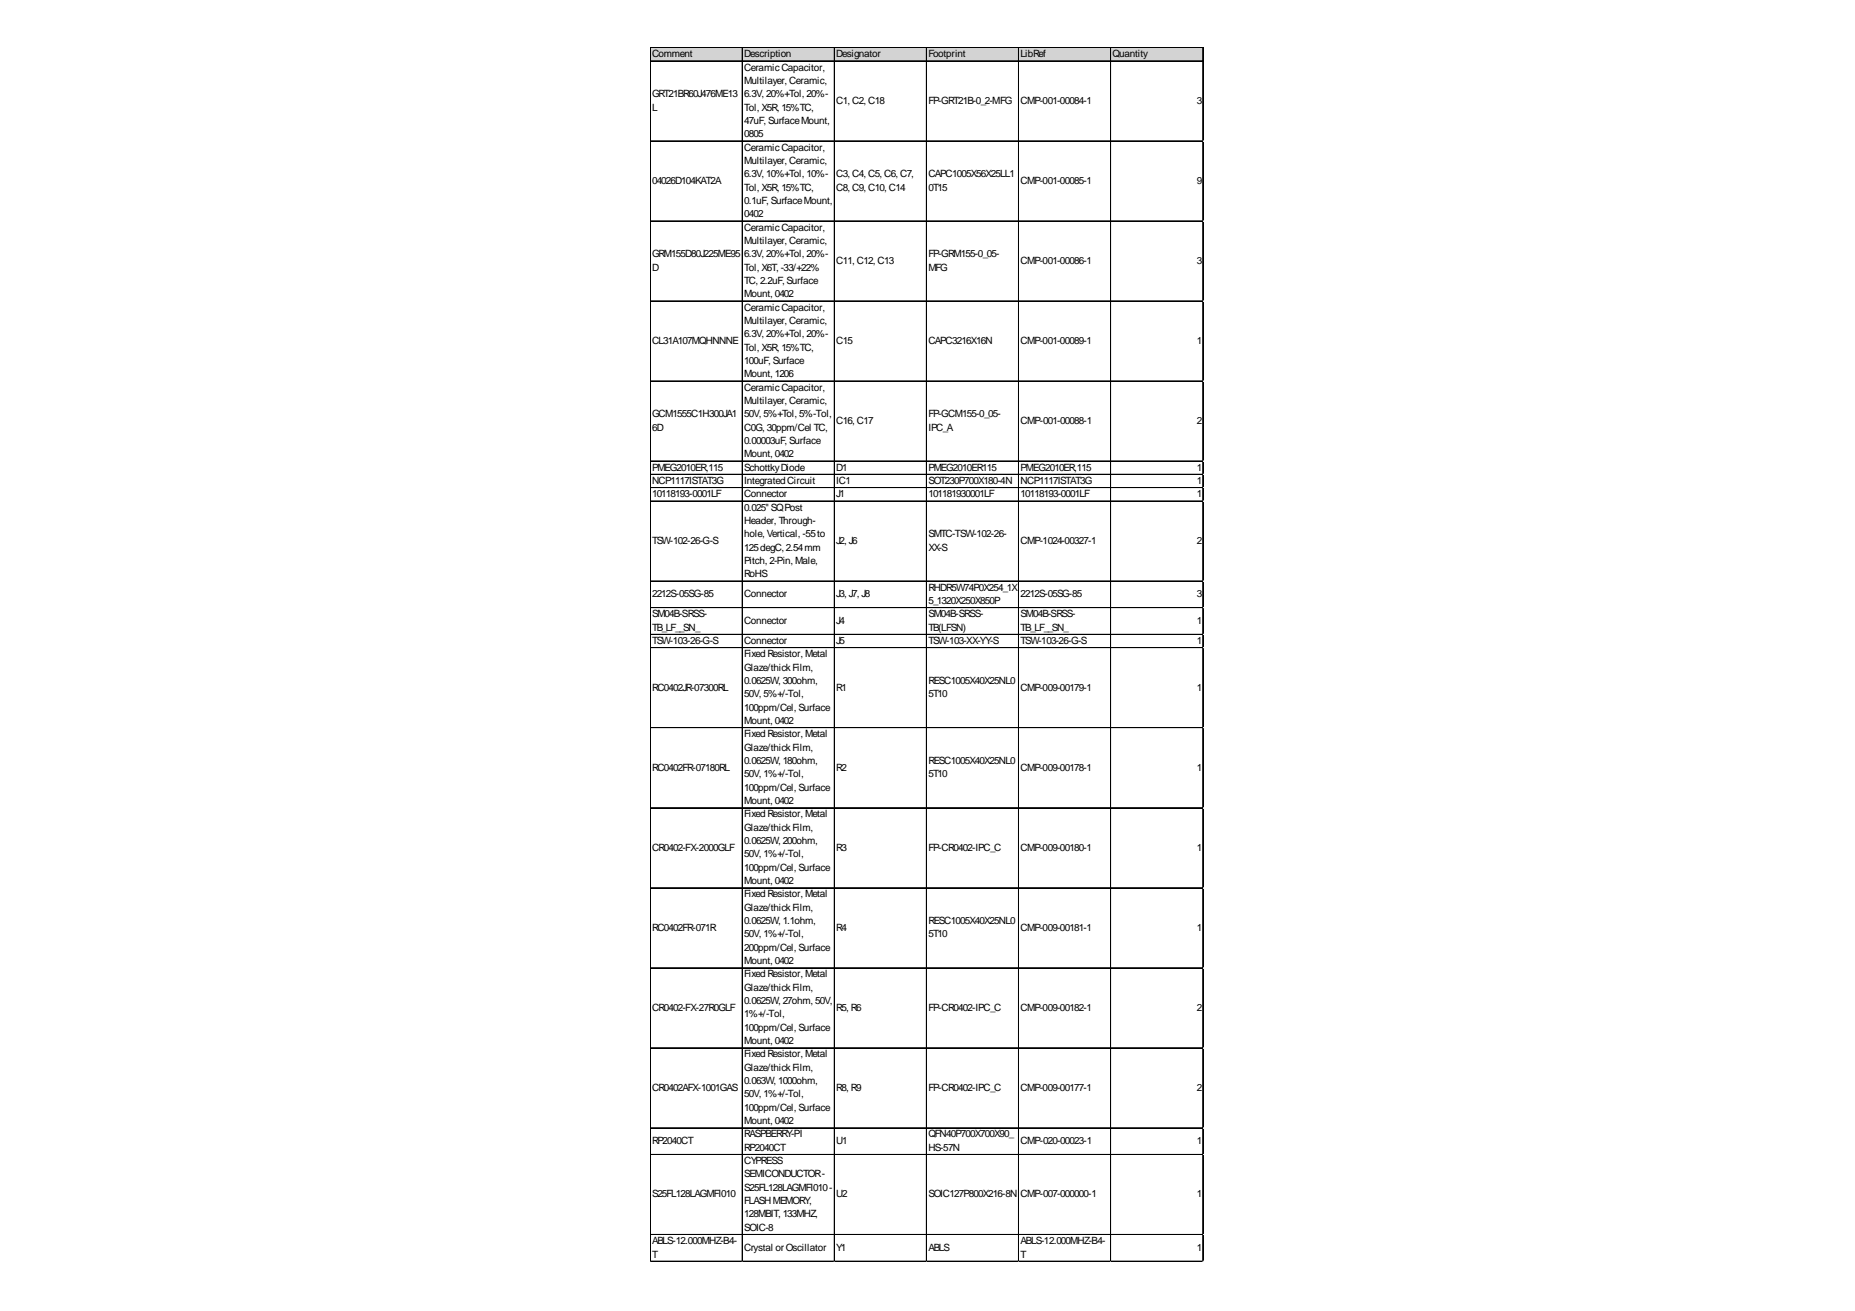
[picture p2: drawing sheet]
<svg xmlns="http://www.w3.org/2000/svg" width="297mm" height="210mm" viewBox="0 0 297 210" stroke-linecap="round" stroke-linejoin="round" font-family="sans-serif">
<defs><g id="words">
<g font-size="1.6">
<text x="104.4" y="9.2">Comment</text>
<text x="119.2" y="9.2">Description</text>
<text x="119.2" y="11.3">CeramicCapacitor,</text>
<text x="133.9" y="9.2">Designator</text>
<text x="148.7" y="9.2">Footprint</text>
<text x="163.4" y="9.2">LibRef</text>
<text x="178.2" y="9.2">Quantity</text>
<text x="104.4" y="15.6">GRT21BR60J476ME13</text>
<text x="104.4" y="17.7">L</text>
<text x="119.2" y="13.4">Multilayer, Ceramic,</text>
<text x="119.2" y="15.6">6.3V, 20%+Tol, 20%-</text>
<text x="119.2" y="17.7">Tol, X5R, 15%TC,</text>
<text x="133.9" y="16.6">C1, C2, C18</text>
<text x="148.7" y="16.6">FP-GRT21B-0_2-MFG</text>
<text x="163.4" y="16.6">CMP-001-00084-1</text>
<text x="191.6" y="16.6">3</text>
<text x="119.2" y="19.8">47uF, SurfaceMount,</text>
<text x="119.2" y="22">0805</text>
<text x="104.4" y="29.4">04026D104KAT2A</text>
<text x="119.2" y="24.1">CeramicCapacitor,</text>
<text x="119.2" y="26.2">Multilayer, Ceramic,</text>
<text x="119.2" y="28.4">6.3V, 10%+Tol, 10%-</text>
<text x="133.9" y="28.4">C3, C4, C5, C6, C7,</text>
<text x="148.7" y="28.4">CAPC1005X56X25LL1</text>
<text x="163.4" y="29.4">CMP-001-00085-1</text>
<text x="191.6" y="29.4">9</text>
<text x="119.2" y="30.5">Tol, X5R, 15%TC,</text>
<text x="119.2" y="32.6">0.1uF, SurfaceMount,</text>
<text x="119.2" y="34.8">0402</text>
<text x="133.9" y="30.5">C8, C9, C10, C14</text>
<text x="148.7" y="30.5">0T15</text>
<text x="104.4" y="41.2">GRM155D80J225ME95</text>
<text x="119.2" y="36.9">CeramicCapacitor,</text>
<text x="119.2" y="39.1">Multilayer, Ceramic,</text>
<text x="119.2" y="41.2">6.3V, 20%+Tol, 20%-</text>
<text x="148.7" y="41.2">FP-GRM155-0_05-</text>
<text x="104.4" y="43.3">D</text>
<text x="119.2" y="43.3">Tol, X6T, -33/+22%</text>
<text x="119.2" y="45.5">TC, 2.2uF, Surface</text>
<text x="119.2" y="47.6">Mount, 0402</text>
<text x="133.9" y="42.3">C11, C12, C13</text>
<text x="148.7" y="43.3">MFG</text>
<text x="163.4" y="42.3">CMP-001-00086-1</text>
<text x="191.6" y="42.3">3</text>
<text x="119.2" y="49.7">CeramicCapacitor,</text>
<text x="119.2" y="51.9">Multilayer, Ceramic,</text>
<text x="119.2" y="54">6.3V, 20%+Tol, 20%-</text>
<text x="104.4" y="55.1">CL31A107MQHNNNE</text>
<text x="119.2" y="56.1">Tol, X5R, 15%TC,</text>
<text x="119.2" y="58.3">100uF, Surface</text>
<text x="133.9" y="55.1">C15</text>
<text x="148.7" y="55.1">CAPC3216X16N</text>
<text x="163.4" y="55.1">CMP-001-00089-1</text>
<text x="191.6" y="55.1">1</text>
<text x="119.2" y="60.4">Mount, 1206</text>
<text x="119.2" y="62.5">CeramicCapacitor,</text>
<text x="119.2" y="64.7">Multilayer, Ceramic,</text>
<text x="104.4" y="66.8">GCM1555C1H300JA1</text>
<text x="104.4" y="68.9">6D</text>
<text x="119.2" y="66.8">50V, 5%+Tol, 5%-Tol,</text>
<text x="119.2" y="68.9">C0G, 30ppm/Cel TC,</text>
<text x="119.2" y="71.1">0.00003uF, Surface</text>
<text x="133.9" y="67.9">C16, C17</text>
<text x="148.7" y="66.8">FP-GCM155-0_05-</text>
<text x="148.7" y="68.9">IPC_A</text>
<text x="163.4" y="67.9">CMP-001-00088-1</text>
<text x="191.6" y="67.9">2</text>
<text x="104.4" y="75.4">PMEG2010ER,115</text>
<text x="104.4" y="77.5">NCP1117ISTAT3G</text>
<text x="119.2" y="73.2">Mount, 0402</text>
<text x="119.2" y="75.4">SchottkyDiode</text>
<text x="119.2" y="77.5">Integrated Circuit</text>
<text x="133.9" y="75.4">D1</text>
<text x="133.9" y="77.5">IC1</text>
<text x="148.7" y="75.4">PMEG2010ER115</text>
<text x="148.7" y="77.5">SOT230P700X180-4N</text>
<text x="163.4" y="75.4">PMEG2010ER,115</text>
<text x="163.4" y="77.5">NCP1117ISTAT3G</text>
<text x="191.6" y="75.4">1</text>
<text x="191.6" y="77.5">1</text>
<text x="104.4" y="79.6">10118193-0001LF</text>
<text x="119.2" y="79.6">Connector</text>
<text x="119.2" y="81.8">0.025&quot; SQPost</text>
<text x="119.2" y="83.9">Header, Through-</text>
<text x="133.9" y="79.6">J1</text>
<text x="148.7" y="79.6">101181930001LF</text>
<text x="163.4" y="79.6">10118193-0001LF</text>
<text x="191.6" y="79.6">1</text>
<text x="104.4" y="87.1">TSW-102-26-G-S</text>
<text x="119.2" y="86">hole, Vertical, -55to</text>
<text x="119.2" y="88.2">125degC, 2.54mm</text>
<text x="133.9" y="87.1">J2, J6</text>
<text x="148.7" y="86">SMTC-TSW-102-26-</text>
<text x="148.7" y="88.2">XX-S</text>
<text x="163.4" y="87.1">CMP-1024-00327-1</text>
<text x="191.6" y="87.1">2</text>
<text x="104.4" y="95.6">2212S-05SG-85</text>
<text x="119.2" y="90.3">Pitch, 2-Pin, Male,</text>
<text x="119.2" y="92.4">RoHS</text>
<text x="119.2" y="95.6">Connector</text>
<text x="133.9" y="95.6">J3, J7, J8</text>
<text x="148.7" y="94.6">RHDR5W74P0X254_1X</text>
<text x="163.4" y="95.6">2212S-05SG-85</text>
<text x="191.6" y="95.6">3</text>
<text x="104.4" y="98.8">SM04B-SRSS-</text>
<text x="104.4" y="101">TB_LF__SN_</text>
<text x="119.2" y="99.9">Connector</text>
<text x="133.9" y="99.9">J4</text>
<text x="148.7" y="96.7">5_1320X250X850P</text>
<text x="148.7" y="98.8">SM04B-SRSS-</text>
<text x="148.7" y="101">TB(LFSN)</text>
<text x="163.4" y="98.8">SM04B-SRSS-</text>
<text x="163.4" y="101">TB_LF__SN_</text>
<text x="191.6" y="99.9">1</text>
<text x="104.4" y="103.1">TSW-103-26-G-S</text>
<text x="119.2" y="103.1">Connector</text>
<text x="119.2" y="105.2">Fixed Resistor, Metal</text>
<text x="119.2" y="107.4">Glaze/thickFilm,</text>
<text x="133.9" y="103.1">J5</text>
<text x="148.7" y="103.1">TSW-103-XX-YY-S</text>
<text x="163.4" y="103.1">TSW-103-26-G-S</text>
<text x="191.6" y="103.1">1</text>
<text x="104.4" y="110.6">RC0402JR-07300RL</text>
<text x="119.2" y="109.5">0.0625W, 300ohm,</text>
<text x="119.2" y="111.7">50V, 5%+/-Tol,</text>
<text x="119.2" y="113.8">100ppm/Cel, Surface</text>
<text x="133.9" y="110.6">R1</text>
<text x="148.7" y="109.5">RESC1005X40X25NL0</text>
<text x="148.7" y="111.7">5T10</text>
<text x="163.4" y="110.6">CMP-009-00179-1</text>
<text x="191.6" y="110.6">1</text>
<text x="119.2" y="115.9">Mount, 0402</text>
<text x="119.2" y="118.1">Fixed Resistor, Metal</text>
<text x="104.4" y="123.4">RC0402FR-07180RL</text>
<text x="119.2" y="120.2">Glaze/thickFilm,</text>
<text x="119.2" y="122.3">0.0625W, 180ohm,</text>
<text x="119.2" y="124.5">50V, 1%+/-Tol,</text>
<text x="133.9" y="123.4">R2</text>
<text x="148.7" y="122.3">RESC1005X40X25NL0</text>
<text x="148.7" y="124.5">5T10</text>
<text x="163.4" y="123.4">CMP-009-00178-1</text>
<text x="191.6" y="123.4">1</text>
<text x="119.2" y="126.6">100ppm/Cel, Surface</text>
<text x="119.2" y="128.7">Mount, 0402</text>
<text x="119.2" y="130.9">Fixed Resistor, Metal</text>
<text x="104.4" y="136.2">CR0402-FX-2000GLF</text>
<text x="119.2" y="133">Glaze/thickFilm,</text>
<text x="119.2" y="135.1">0.0625W, 200ohm,</text>
<text x="119.2" y="137.3">50V, 1%+/-Tol,</text>
<text x="133.9" y="136.2">R3</text>
<text x="148.7" y="136.2">FP-CR0402-IPC_C</text>
<text x="163.4" y="136.2">CMP-009-00180-1</text>
<text x="191.6" y="136.2">1</text>
<text x="119.2" y="139.4">100ppm/Cel, Surface</text>
<text x="119.2" y="141.5">Mount, 0402</text>
<text x="119.2" y="143.7">Fixed Resistor, Metal</text>
<text x="104.4" y="149">RC0402FR-071R</text>
<text x="119.2" y="145.8">Glaze/thickFilm,</text>
<text x="119.2" y="148">0.0625W, 1.1ohm,</text>
<text x="133.9" y="149">R4</text>
<text x="148.7" y="148">RESC1005X40X25NL0</text>
<text x="163.4" y="149">CMP-009-00181-1</text>
<text x="191.6" y="149">1</text>
<text x="119.2" y="150.1">50V, 1%+/-Tol,</text>
<text x="119.2" y="152.2">200ppm/Cel, Surface</text>
<text x="119.2" y="154.4">Mount, 0402</text>
<text x="148.7" y="150.1">5T10</text>
<text x="104.4" y="161.8">CR0402-FX-27R0GLF</text>
<text x="119.2" y="156.5">Fixed Resistor, Metal</text>
<text x="119.2" y="158.6">Glaze/thickFilm,</text>
<text x="119.2" y="160.8">0.0625W, 27ohm, 50V,</text>
<text x="133.9" y="161.8">R5, R6</text>
<text x="148.7" y="161.8">FP-CR0402-IPC_C</text>
<text x="163.4" y="161.8">CMP-009-00182-1</text>
<text x="191.6" y="161.8">2</text>
<text x="119.2" y="162.9">1%+/-Tol,</text>
<text x="119.2" y="165">100ppm/Cel, Surface</text>
<text x="119.2" y="167.2">Mount, 0402</text>
<text x="119.2" y="169.3">Fixed Resistor, Metal</text>
<text x="119.2" y="171.4">Glaze/thickFilm,</text>
<text x="119.2" y="173.6">0.063W, 1000ohm,</text>
<text x="104.4" y="174.6">CR0402AFX-1001GAS</text>
<text x="119.2" y="175.7">50V, 1%+/-Tol,</text>
<text x="119.2" y="177.8">100ppm/Cel, Surface</text>
<text x="119.2" y="180">Mount, 0402</text>
<text x="133.9" y="174.6">R8, R9</text>
<text x="148.7" y="174.6">FP-CR0402-IPC_C</text>
<text x="163.4" y="174.6">CMP-009-00177-1</text>
<text x="191.6" y="174.6">2</text>
<text x="104.4" y="183.2">RP2040CT</text>
<text x="119.2" y="182.1">RASPBERRY-PI</text>
<text x="119.2" y="184.3">RP2040CT</text>
<text x="133.9" y="183.2">U1</text>
<text x="148.7" y="182.1">QFN40P700X700X90_</text>
<text x="148.7" y="184.3">HS-57N</text>
<text x="163.4" y="183.2">CMP-020-00023-1</text>
<text x="191.6" y="183.2">1</text>
<text x="104.4" y="191.7">S25FL128LAGMFI010</text>
<text x="119.2" y="186.4">CYPRESS</text>
<text x="119.2" y="188.5">SEMICONDUCTOR-</text>
<text x="119.2" y="190.7">S25FL128LAGMFI010-</text>
<text x="133.9" y="191.7">U2</text>
<text x="148.7" y="191.7">SOIC127P800X216-8N</text>
<text x="163.4" y="191.7">CMP-007-000000-1</text>
<text x="191.6" y="191.7">1</text>
<text x="119.2" y="192.8">FLASHMEMORY,</text>
<text x="119.2" y="194.9">128MBIT, 133MHZ,</text>
<text x="119.2" y="197.1">SOIC-8</text>
<text x="104.4" y="199.2">ABLS-12.000MHZ-B4-</text>
<text x="104.4" y="201.3">T</text>
<text x="119.2" y="200.3">Crystal or Oscillator</text>
<text x="133.9" y="200.3">Y1</text>
<text x="148.7" y="200.3">ABLS</text>
<text x="163.4" y="199.2">ABLS-12.000MHZ-B4-</text>
<text x="163.4" y="201.3">T</text>
<text x="191.6" y="200.3">1</text>
</g>
</g></defs>
<path d="M104.1 7.7h88.6v2.1h-88.6z" fill="#d3d3d3"/>
<g fill="none" stroke="#000" stroke-width=".16">
<path d="M104.1 7.6v194.4M104.2 7.6h88.5M104.2 7.7h88.5M104.2 9.7h88.5M104.2 9.8h88.5M118.8 7.7v194.3M118.9 7.7v194.3M133.6 7.7v194.3M148.3 7.7v194.3M148.4 7.7v194.3M163.1 7.7v194.3M177.8 7.7v194.3"/>
<path d="M177.9 7.7v194.3M192.6 7.7v194.3M104.2 22.5h88.5M104.2 22.6h88.5M104.2 35.4h88.5M104.2 48.2h88.5M104.2 61h88.5M104.2 73.8h88.5M104.2 75.9h88.5M104.2 76h88.5M104.2 78.1h88.5M104.2 80.2h88.5"/>
<path d="M104.2 80.3h88.5M104.2 93h88.5M104.2 93.1h88.5M104.2 97.3h88.5M104.2 101.6h88.5M104.2 103.7h88.5M104.2 116.5h88.5M104.2 116.6h88.5M104.2 129.3h88.5M104.2 129.4h88.5M104.2 142.1h88.5M104.2 142.2h88.5"/>
<path d="M104.2 154.9h88.5M104.2 155h88.5M104.2 167.8h88.5M104.2 180.6h88.5M104.2 184.8h88.5M104.2 184.9h88.5M104.2 197.6h88.5M104.2 197.7h88.5M104.2 201.9h88.5M104.2 202h88.5"/>
</g>
<path d="M104.1 202v.1" fill="none" stroke="#e0e0e0" stroke-width=".16"/>
<path d="M104.1 202l.1 .1z" fill="#e0e0e0"/>
<path d="M118.8 202v.1" fill="none" stroke="#e0e0e0" stroke-width=".16"/>
<path d="M118.8 202l.1 .1z" fill="#e0e0e0"/>
<path d="M133.6 202v.1" fill="none" stroke="#e0e0e0" stroke-width=".16"/>
<path d="M133.6 202l.1 .1z" fill="#e0e0e0"/>
<path d="M148.3 202v.1" fill="none" stroke="#e0e0e0" stroke-width=".16"/>
<path d="M148.3 202l.1 .1z" fill="#e0e0e0"/>
<path d="M163.1 202v.1" fill="none" stroke="#e0e0e0" stroke-width=".16"/>
<path d="M163.1 202l.1 .1z" fill="#e0e0e0"/>
<path d="M177.8 202v.1" fill="none" stroke="#e0e0e0" stroke-width=".16"/>
<path d="M177.8 202l.1 .1z" fill="#e0e0e0"/>
<path d="M192.6 202v.1" fill="none" stroke="#e0e0e0" stroke-width=".16"/>
<path d="M192.6 202l.1 .1z" fill="#e0e0e0"/>
<path d="M192.7 22.5h.1" fill="none" stroke="#e0e0e0" stroke-width=".16"/>
<path d="M192.7 22.5v.2z" fill="#e0e0e0"/>
<path d="M192.7 35.4h.1" fill="none" stroke="#e0e0e0" stroke-width=".16"/>
<path d="M192.7 35.4v.1z" fill="#e0e0e0"/>
<path d="M192.7 48.2h.1" fill="none" stroke="#e0e0e0" stroke-width=".16"/>
<path d="M192.7 48.2v.1z" fill="#e0e0e0"/>
<path d="M192.7 61h.1" fill="none" stroke="#e0e0e0" stroke-width=".16"/>
<path d="M192.7 61v.1z" fill="#e0e0e0"/>
<path d="M192.7 73.8h.1" fill="none" stroke="#e0e0e0" stroke-width=".16"/>
<path d="M192.7 73.8v.1z" fill="#e0e0e0"/>
<path d="M192.7 75.9h.1" fill="none" stroke="#e0e0e0" stroke-width=".16"/>
<path d="M192.7 75.9v.1z" fill="#e0e0e0"/>
<path d="M192.7 78.1h.1" fill="none" stroke="#e0e0e0" stroke-width=".16"/>
<path d="M192.7 78.1v.1z" fill="#e0e0e0"/>
<path d="M192.7 80.2h.1" fill="none" stroke="#e0e0e0" stroke-width=".16"/>
<path d="M192.7 80.2v.1z" fill="#e0e0e0"/>
<path d="M192.7 93h.1" fill="none" stroke="#e0e0e0" stroke-width=".16"/>
<path d="M192.7 93v.1z" fill="#e0e0e0"/>
<path d="M192.7 97.3h.1" fill="none" stroke="#e0e0e0" stroke-width=".16"/>
<path d="M192.7 97.3v.1z" fill="#e0e0e0"/>
<path d="M192.7 101.6h.1" fill="none" stroke="#e0e0e0" stroke-width=".16"/>
<path d="M192.7 101.6v.1z" fill="#e0e0e0"/>
<path d="M192.7 103.7h.1" fill="none" stroke="#e0e0e0" stroke-width=".16"/>
<path d="M192.7 103.7v.1z" fill="#e0e0e0"/>
<path d="M192.7 116.5h.1" fill="none" stroke="#e0e0e0" stroke-width=".16"/>
<path d="M192.7 116.5v.1z" fill="#e0e0e0"/>
<path d="M192.7 129.3h.1" fill="none" stroke="#e0e0e0" stroke-width=".16"/>
<path d="M192.7 129.3v.1z" fill="#e0e0e0"/>
<path d="M192.7 142.1h.1" fill="none" stroke="#e0e0e0" stroke-width=".16"/>
<path d="M192.7 142.1v.1z" fill="#e0e0e0"/>
<path d="M192.7 154.9h.1" fill="none" stroke="#e0e0e0" stroke-width=".16"/>
<path d="M192.7 154.9v.1z" fill="#e0e0e0"/>
<path d="M192.7 167.8h.1" fill="none" stroke="#e0e0e0" stroke-width=".16"/>
<path d="M192.7 167.8v.1z" fill="#e0e0e0"/>
<path d="M192.7 180.6h.1" fill="none" stroke="#e0e0e0" stroke-width=".16"/>
<path d="M192.7 180.6v.1z" fill="#e0e0e0"/>
<path d="M192.7 184.8h.1" fill="none" stroke="#e0e0e0" stroke-width=".16"/>
<path d="M192.7 184.8v.1z" fill="#e0e0e0"/>
<path d="M192.7 197.6h.1" fill="none" stroke="#e0e0e0" stroke-width=".16"/>
<path d="M192.7 197.6v.2z" fill="#e0e0e0"/>
<path d="M192.7 201.9h.1" fill="none" stroke="#e0e0e0" stroke-width=".16"/>
<path d="M192.7 201.9v.1z" fill="#e0e0e0"/>
<use href="#words"/>
</svg>
